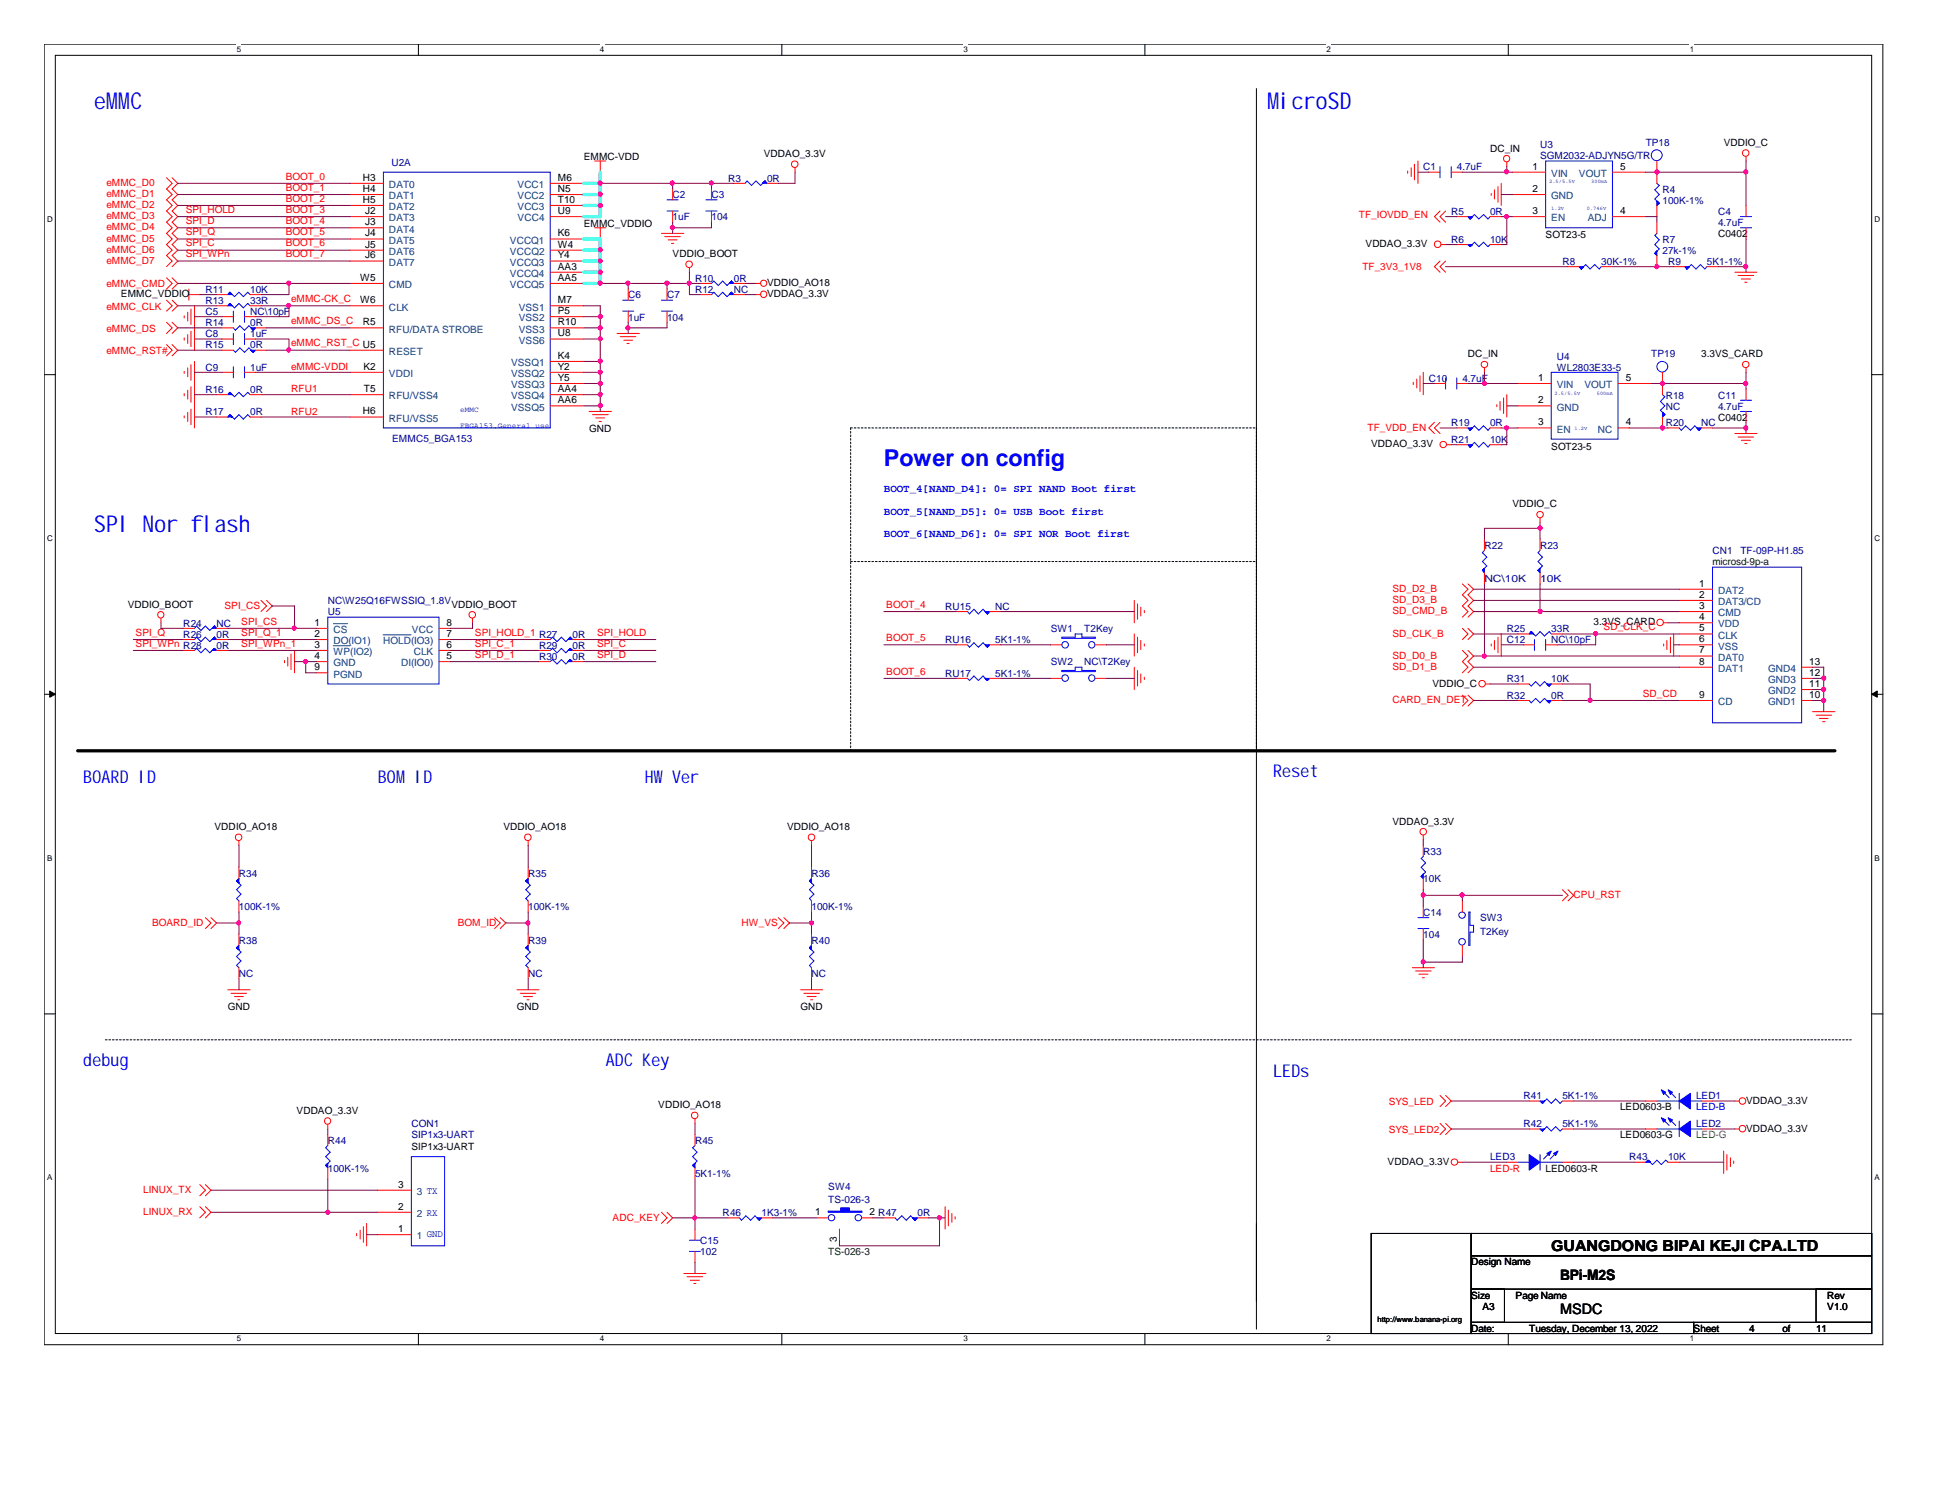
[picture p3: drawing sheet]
<svg xmlns="http://www.w3.org/2000/svg" width="279mm" height="216mm" viewBox="0 0 279 216" stroke-linecap="round" stroke-linejoin="round" font-family="sans-serif">
<defs><g id="words">
<g font-size="3.3" fill="#00f">
<text x="13.5" y="15.6">eMMC</text>
<text x="182.4" y="15.6">MicroSD</text>
<text x="127.2" y="67.1">Power on config</text>
<text x="13.5" y="76.5">SPI Nor flash</text>
</g>
<g font-size="2.5" fill="#00f">
<text x="12" y="112.6">BOARD ID</text>
<text x="54.4" y="112.6">BOM ID</text>
<text x="92.8" y="112.6">HW Ver</text>
<text x="183.2" y="111.8">Reset</text>
<text x="12" y="153.4">debug</text>
<text x="87.2" y="153.4">ADC Key</text>
<text x="183.2" y="155">LEDs</text>
</g>
<text font-size="2.2" x="223.2" y="180">GUANGDONG BIPAI KEJI CPA.LTD</text>
<g font-size="2.1">
<text x="224.5" y="184.1">BPi-M2S</text>
<text x="224.5" y="188.9">MSDC</text>
</g>
<g font-size="1.6" fill="#00f">
<text x="127.2" y="70.8">BOOT_4[NAND_D4]: 0= SPI NAND Boot first</text>
<text x="127.2" y="77.3">BOOT_6[NAND_D6]: 0= SPI NOR Boot first</text>
<text x="127.2" y="74">BOOT_5[NAND_D5]: 0= USB Boot first</text>
</g>
<g font-size="1.4" fill="#000080">
<text x="56.3" y="23.9">U2A</text>
<text x="221.6" y="21.3">U3</text>
<text x="221.6" y="22.9">SGM2032-ADJYN5G/TR</text>
<text x="236.8" y="21">TP18</text>
<text x="96.8" y="28.5">C2</text>
<text x="102.4" y="28.5">C3</text>
<text x="104.8" y="26.1">R3</text>
<text x="110.4" y="26.1">0R</text>
<text x="204.8" y="24.5">C1</text>
<text x="209.6" y="24.5">4.7uF</text>
<text x="239.2" y="27.7">R4</text>
<text x="239.2" y="29.3">100K-1%</text>
<text x="96.8" y="31.7">1uF</text>
<text x="102.4" y="31.7">104</text>
<text x="208.8" y="34.9">R6</text>
<text x="208.8" y="30.9">R5</text>
<text x="214.4" y="34.9">10K</text>
<text x="214.4" y="30.9">0R</text>
<text x="239.2" y="34.9">R7</text>
<text x="247.2" y="30.9">C4</text>
<text x="247.2" y="32.5">4.7uF</text>
<text x="100" y="40.5">R10</text>
<text x="105.6" y="40.5">0R</text>
<text x="224.8" y="38.1">R8</text>
<text x="230.4" y="38.1">30K-1%</text>
<text x="239.2" y="36.5">27k-1%</text>
<text x="240" y="38.1">R9</text>
<text x="245.6" y="38.1">5K1-1%</text>
<text x="29.5" y="43.7">R13</text>
<text x="29.5" y="45.3">C5</text>
<text x="29.5" y="42.1">R11</text>
<text x="29.5" y="46.9">R14</text>
<text x="36" y="43.7">33R</text>
<text x="36" y="45.3">NC\10pF</text>
<text x="36" y="42.1">10K</text>
<text x="36" y="46.9">0R</text>
<text x="90.4" y="42.9">C6</text>
<text x="90.4" y="46.1">1uF</text>
<text x="96" y="42.9">C7</text>
<text x="96" y="46.1">104</text>
<text x="100" y="42.1">R12</text>
<text x="105.6" y="42.1">NC</text>
<text x="29.5" y="50.1">R15</text>
<text x="29.5" y="53.3">C9</text>
<text x="29.5" y="48.5">C8</text>
<text x="36" y="50.1">0R</text>
<text x="36" y="53.3">1uF</text>
<text x="36" y="48.5">1uF</text>
<text x="224" y="51.7">U4</text>
<text x="224" y="53.3">WL2803E33-5</text>
<text x="237.6" y="51.4">TP19</text>
<text x="29.5" y="56.5">R16</text>
<text x="29.5" y="59.7">R17</text>
<text x="36" y="56.5">0R</text>
<text x="36" y="59.7">0R</text>
<text x="205.6" y="54.9">C10</text>
<text x="210.4" y="54.9">4.7uF</text>
<text x="239.6" y="57.3">R18</text>
<text x="239.6" y="58.9">NC</text>
<text x="247.2" y="57.3">C11</text>
<text x="247.2" y="58.9">4.7uF</text>
<text x="56.4" y="63.5">EMMC5_BGA153</text>
<text x="208.8" y="61.3">R19</text>
<text x="208.8" y="63.7">R21</text>
<text x="214.4" y="61.3">0R</text>
<text x="214.4" y="63.7">10K</text>
<text x="239.6" y="61.3">R20</text>
<text x="244.8" y="61.3">NC</text>
<text x="213.6" y="78.9">R22</text>
<text x="213.6" y="83.7">NC\10K</text>
<text x="221.6" y="78.9">R23</text>
<text x="221.6" y="83.7">10K</text>
<text x="246.4" y="79.7">CN1</text>
<text x="250.4" y="79.7">TF-09P-H1.85</text>
<text x="47.2" y="88.5">U5</text>
<text x="47.2" y="86.9">NC\W25Q16FWSSIQ_1.8V</text>
<text x="136" y="87.7">RU15</text>
<text x="143.2" y="87.7">NC</text>
<text x="26.4" y="90.1">R24</text>
<text x="26.4" y="91.7">R26</text>
<text x="31.2" y="90.1">NC</text>
<text x="31.2" y="93.3">0R</text>
<text x="31.2" y="91.7">0R</text>
<text x="77.6" y="93.3">R29</text>
<text x="77.6" y="94.9">R30</text>
<text x="82.4" y="93.3">0R</text>
<text x="82.4" y="91.7">0R</text>
<text x="82.4" y="94.9">0R</text>
<text x="136" y="92.5">RU16</text>
<text x="143.2" y="92.5">5K1-1%</text>
<text x="151.2" y="95.7">SW2</text>
<text x="151.2" y="90.9">SW1</text>
<text x="156" y="95.7">NC\T2Key</text>
<text x="156" y="90.9">T2Key</text>
<text x="216.8" y="92.5">C12</text>
<text x="216.8" y="90.9">R25</text>
<text x="223.2" y="92.5">NC\10pF</text>
<text x="223.2" y="90.9">33R</text>
<text x="136" y="97.3">RU17</text>
<text x="143.2" y="97.3">5K1-1%</text>
<text x="216.8" y="100.5">R32</text>
<text x="216.8" y="98.1">R31</text>
<text x="223.2" y="100.5">0R</text>
<text x="223.2" y="98.1">10K</text>
<text x="204.8" y="122.9">R33</text>
<text x="34.4" y="126.1">R34</text>
<text x="34.4" y="130.9">100K-1%</text>
<text x="76" y="126.1">R35</text>
<text x="76" y="130.9">100K-1%</text>
<text x="116.8" y="126.1">R36</text>
<text x="116.8" y="130.9">100K-1%</text>
<text x="204.8" y="131.7">C14</text>
<text x="204.8" y="126.9">10K</text>
<text x="34.4" y="135.7">R38</text>
<text x="76" y="135.7">R39</text>
<text x="116.8" y="135.7">R40</text>
<text x="204.8" y="134.9">104</text>
<text x="212.9" y="132.5">SW3</text>
<text x="212.9" y="134.5">T2Key</text>
<text x="34.4" y="140.5">NC</text>
<text x="76" y="140.5">NC</text>
<text x="116.8" y="140.5">NC</text>
<text x="219.2" y="158.1">R41</text>
<text x="224.8" y="158.1">5K1-1%</text>
<text x="244" y="158.1">LED1</text>
<text x="47.2" y="164.5">R44</text>
<text x="59.2" y="162.1">CON1</text>
<text x="59.2" y="163.7">SIP1x3-UART</text>
<text x="100" y="164.5">R45</text>
<text x="214.4" y="166.9">LED3</text>
<text x="219.2" y="162.1">R42</text>
<text x="224.8" y="162.1">5K1-1%</text>
<text x="234.4" y="166.9">R43</text>
<text x="240" y="166.9">10K</text>
<text x="244" y="162.1">LED2</text>
<text x="47.2" y="168.5">100K-1%</text>
<text x="100" y="169.3">5K1-1%</text>
<text x="119.2" y="171.1">SW4</text>
<text x="119.2" y="173">TS-026-3</text>
<text x="100.8" y="178.9">C15</text>
<text x="104" y="174.9">R46</text>
<text x="109.6" y="174.9">1K3-1%</text>
<text x="132" y="174.9">0R</text>
<text x="100.8" y="180.6">102</text>
</g>
<g font-size="1.4">
<text x="84" y="23.1">EMMC-VDD</text>
<text x="109.9" y="22.6">VDDAO_3.3V</text>
<text x="214.4" y="21.8">DC_IN</text>
<text x="248" y="21">VDDIO_C</text>
<text x="52.2" y="26">H3</text>
<text x="52.2" y="27.6">H4</text>
<text x="52.2" y="29.2">H5</text>
<text x="80.3" y="26">M6</text>
<text x="80.3" y="27.6">N5</text>
<text x="80.3" y="29.2">T10</text>
<text x="220.5" y="24.4">1</text>
<text x="220.5" y="27.6">2</text>
<text x="233.1" y="24.4">5</text>
<text x="52.5" y="30.8">J2</text>
<text x="52.5" y="32.4">J3</text>
<text x="52.5" y="34">J4</text>
<text x="52.5" y="35.6">J5</text>
<text x="80.3" y="34">K6</text>
<text x="80.3" y="30.8">U9</text>
<text x="80.3" y="35.6">W4</text>
<text x="84" y="32.7">EMMC_VDDIO</text>
<text x="196.5" y="35.6">VDDAO_3.3V</text>
<text x="220.5" y="30.8">3</text>
<text x="222.4" y="34.3">SOT23-5</text>
<text x="233.1" y="30.8">4</text>
<text x="247.2" y="34.1">C0402</text>
<text x="51.8" y="40.4">W5</text>
<text x="52.5" y="37.2">J6</text>
<text x="80.3" y="37.2">Y4</text>
<text x="80.3" y="38.8">AA3</text>
<text x="80.3" y="40.4">AA5</text>
<text x="96.8" y="37">VDDIO_BOOT</text>
<text x="110.4" y="41.1">VDDIO_AO18</text>
<text x="17.4" y="42.8">EMMC_VDDIO</text>
<text x="51.8" y="43.6">W6</text>
<text x="52.2" y="46.8">R5</text>
<text x="80.3" y="43.6">M7</text>
<text x="80.3" y="45.2">P5</text>
<text x="80.3" y="46.8">R10</text>
<text x="110.4" y="42.8">VDDAO_3.3V</text>
<text x="52.3" y="53.2">K2</text>
<text x="80.3" y="51.6">K4</text>
<text x="80.3" y="48.4">U8</text>
<text x="80.3" y="53.2">Y2</text>
<text x="211.2" y="51.4">DC_IN</text>
<text x="244.8" y="51.4">3.3VS_CARD</text>
<text x="52.2" y="59.6">H6</text>
<text x="52.4" y="56.4">T5</text>
<text x="80.3" y="54.8">Y5</text>
<text x="80.3" y="56.4">AA4</text>
<text x="80.3" y="58">AA6</text>
<text x="221.3" y="54.8">1</text>
<text x="221.3" y="58">2</text>
<text x="233.9" y="54.8">5</text>
<text x="84.8" y="62.1">GND</text>
<text x="197.3" y="64.3">VDDAO_3.3V</text>
<text x="221.3" y="61.2">3</text>
<text x="223.2" y="64.7">SOT23-5</text>
<text x="233.9" y="61.2">4</text>
<text x="247.2" y="60.5">C0402</text>
<text x="217.6" y="73">VDDIO_C</text>
<text x="18.4" y="87.4">VDDIO_BOOT</text>
<text x="64.9" y="87.4">VDDIO_BOOT</text>
<text x="229.3" y="90">3.3VS_CARD</text>
<text x="244.5" y="84.4">1</text>
<text x="244.5" y="86">2</text>
<text x="244.5" y="87.6">3</text>
<text x="244.5" y="89.2">4</text>
<text x="45.3" y="90">1</text>
<text x="45.3" y="93.2">3</text>
<text x="45.3" y="91.6">2</text>
<text x="45.3" y="94.8">4</text>
<text x="64.3" y="94.8">5</text>
<text x="64.3" y="93.2">6</text>
<text x="64.3" y="91.6">7</text>
<text x="64.3" y="90">8</text>
<text x="244.5" y="90.8">5</text>
<text x="244.5" y="92.4">6</text>
<text x="244.5" y="94">7</text>
<text x="244.5" y="95.6">8</text>
<text x="260.3" y="95.6">13</text>
<text x="45.3" y="96.4">9</text>
<text x="206.1" y="98.8">VDDIO_C</text>
<text x="244.5" y="100.4">9</text>
<text x="260.3" y="100.4">10</text>
<text x="260.3" y="98.8">11</text>
<text x="260.3" y="97.2">12</text>
<text x="30.9" y="119.4">VDDIO_AO18</text>
<text x="72.4" y="119.4">VDDIO_AO18</text>
<text x="113.2" y="119.4">VDDIO_AO18</text>
<text x="200.3" y="118.6">VDDAO_3.3V</text>
<text x="32.8" y="145.3">GND</text>
<text x="74.4" y="145.3">GND</text>
<text x="115.2" y="145.3">GND</text>
<text x="42.7" y="160.2">VDDAO_3.3V</text>
<text x="94.7" y="159.4">VDDIO_AO18</text>
<text x="233.1" y="159.7">LED0603-B</text>
<text x="251.2" y="158.8">VDDAO_3.3V</text>
<text x="59.2" y="165.4">SIP1x3-UART</text>
<text x="199.6" y="167.6">VDDAO_3.3V</text>
<text x="233.1" y="163.7">LED0603-G</text>
<text x="251.2" y="162.8">VDDAO_3.3V</text>
<text x="57.3" y="174">2</text>
<text x="57.3" y="170.8">3</text>
<text x="222.4" y="168.5">LED0603-R</text>
<text x="57.3" y="177.2">1</text>
<text x="117.3" y="174.8">1</text>
<text x="120.4" y="178.7" transform="rotate(-90 120.4 178.7)">3</text>
<text x="125.1" y="174.8">2 R47</text>
<text x="211.7" y="182">Design Name</text>
<text x="211.7" y="186.8">Size</text>
<text x="211.7" y="191.6">Date:</text>
<text x="213.3" y="188.4">A3</text>
<text x="218.1" y="186.8">Page Name</text>
<text x="220" y="191.6">Tuesday, December 13, 2022</text>
<text x="243.7" y="191.6">Sheet</text>
<text x="251.7" y="191.6">4</text>
<text x="256.5" y="191.6">of</text>
<text x="261.3" y="191.6">11</text>
<text x="262.9" y="186.8">Rev</text>
<text x="262.9" y="188.4">V1.0</text>
</g>
<g font-size="1.4" fill="#f00">
<text x="15.3" y="26.8">eMMC_D0</text>
<text x="15.3" y="28.4">eMMC_D1</text>
<text x="15.3" y="30">eMMC_D2</text>
<text x="41.1" y="25.8">BOOT_0</text>
<text x="41.1" y="27.4">BOOT_1</text>
<text x="41.1" y="29">BOOT_2</text>
<text x="15.3" y="31.5">eMMC_D3</text>
<text x="15.3" y="33.1">eMMC_D4</text>
<text x="15.3" y="34.8">eMMC_D5</text>
<text x="26.7" y="30.6">SPI_HOLD</text>
<text x="26.7" y="32.2">SPI_D</text>
<text x="26.7" y="33.8">SPI_Q</text>
<text x="26.7" y="35.4">SPI_C</text>
<text x="41.1" y="30.6">BOOT_3</text>
<text x="41.1" y="32.2">BOOT_4</text>
<text x="41.1" y="33.8">BOOT_5</text>
<text x="41.1" y="35.4">BOOT_6</text>
<text x="195.5" y="31.4">TF_IOVDD_EN</text>
<text x="15.3" y="36.4">eMMC_D6</text>
<text x="15.3" y="38">eMMC_D7</text>
<text x="15.3" y="41.3">eMMC_CMD</text>
<text x="26.7" y="37">SPI_WPn</text>
<text x="41.1" y="37">BOOT_7</text>
<text x="196" y="38.8">TF_3V3_1V8</text>
<text x="15.3" y="44.5">eMMC_CLK</text>
<text x="15.3" y="47.7">eMMC_DS</text>
<text x="41.9" y="43.4">eMMC-CK_C</text>
<text x="41.9" y="46.6">eMMC_DS_C</text>
<text x="15.3" y="50.9">eMMC_RST#</text>
<text x="41.9" y="53.2">eMMC-VDDI</text>
<text x="41.9" y="49.8">eMMC_RST_C U5</text>
<text x="41.9" y="56.4">RFU1</text>
<text x="41.9" y="59.6">RFU2</text>
<text x="196.8" y="62">TF_VDD_EN</text>
<text x="32.3" y="87.5">SPI_CS</text>
<text x="34.7" y="89.8">SPI_CS</text>
<text x="127.5" y="87.4">BOOT_4</text>
<text x="200.3" y="85.2">SD_D2_B</text>
<text x="200.3" y="86.8">SD_D3_B</text>
<text x="200.3" y="88.3">SD_CMD_B</text>
<text x="19.5" y="91.4">SPI_Q</text>
<text x="19.5" y="93">SPI_WPn R28</text>
<text x="34.7" y="91.4">SPI_Q_1</text>
<text x="34.7" y="93">SPI_WPn_1</text>
<text x="68.3" y="91.4">SPI_HOLD_1 R27</text>
<text x="68.3" y="93">SPI_C_1</text>
<text x="68.3" y="94.6">SPI_D_1</text>
<text x="85.9" y="91.4">SPI_HOLD</text>
<text x="85.9" y="93">SPI_C</text>
<text x="85.9" y="94.6">SPI_D</text>
<text x="127.5" y="92.2">BOOT_5</text>
<text x="200.3" y="91.6">SD_CLK_B</text>
<text x="200.3" y="94.8">SD_D0_B</text>
<text x="230.7" y="90.6">SD_CLK_C</text>
<text x="127.5" y="97">BOOT_6</text>
<text x="200.3" y="96.4">SD_D1_B</text>
<text x="200.3" y="101.2">CARD_EN_DET</text>
<text x="236.3" y="100.2">SD_CD</text>
<text x="226.4" y="129.2">CPU_RST</text>
<text x="21.9" y="133.2">BOARD_ID</text>
<text x="65.9" y="133.2">BOM_ID</text>
<text x="106.7" y="133.2">HW_VS</text>
<text x="199.8" y="158.9">SYS_LED</text>
<text x="199.8" y="162.9">SYS_LED2</text>
<text x="20.6" y="171.6">LINUX_TX</text>
<text x="214.4" y="168.5">LED-R</text>
<text x="20.6" y="174.8">LINUX_RX</text>
<text x="88.1" y="175.6">ADC_KEY</text>
</g>
<g font-size="1.4" fill="#004080">
<text x="56" y="27.1">DAT0</text>
<text x="56" y="28.7">DAT1</text>
<text x="74.5" y="27.1">VCC1</text>
<text x="74.5" y="28.7">VCC2</text>
<text x="223.2" y="25.4">VIN</text>
<text x="223.2" y="28.7">GND</text>
<text x="227.2" y="25.4">VOUT</text>
<text x="56" y="30.2">DAT2</text>
<text x="56" y="31.8">DAT3</text>
<text x="56" y="33.4">DAT4</text>
<text x="56" y="35.1">DAT5</text>
<text x="73.4" y="35.1">VCCQ1</text>
<text x="74.5" y="30.2">VCC3</text>
<text x="74.5" y="31.8">VCC4</text>
<text x="223.2" y="31.8">EN</text>
<text x="228.4" y="31.8">ADJ</text>
<text x="56" y="36.7">DAT6</text>
<text x="56" y="38.2">DAT7</text>
<text x="56" y="41.4">CMD</text>
<text x="73.4" y="36.7">VCCQ2</text>
<text x="73.4" y="38.2">VCCQ3</text>
<text x="73.4" y="39.8">VCCQ4</text>
<text x="73.4" y="41.4">VCCQ5</text>
<text x="56" y="47.8">RFU/DATA STROBE</text>
<text x="56" y="44.7">CLK</text>
<text x="74.6" y="44.7">VSS1</text>
<text x="74.6" y="46.2">VSS2</text>
<text x="74.6" y="47.8">VSS3</text>
<text x="56" y="51.1">RESET</text>
<text x="73.5" y="52.7">VSSQ1</text>
<text x="74.6" y="49.4">VSS6</text>
<text x="56" y="54.2">VDDI</text>
<text x="56" y="57.4">RFU/VSS4</text>
<text x="73.5" y="54.2">VSSQ2</text>
<text x="73.5" y="55.8">VSSQ3</text>
<text x="73.5" y="57.4">VSSQ4</text>
<text x="73.5" y="59.1">VSSQ5</text>
<text x="224" y="55.8">VIN</text>
<text x="224" y="59.1">GND</text>
<text x="228" y="55.8">VOUT</text>
<text x="56" y="60.7">RFU/VSS5</text>
<text x="224" y="62.2">EN</text>
<text x="229.9" y="62.2">NC</text>
<text x="247.2" y="85.4">DAT2</text>
<text x="247.2" y="87">DAT3/CD</text>
<text x="247.2" y="88.6">CMD</text>
<text x="48" y="91.1">CS</text>
<text x="48" y="92.7">DO(IO1)</text>
<text x="48" y="94.2">WP(IO2)</text>
<text x="48" y="95.8">GND</text>
<text x="55.1" y="92.7">HOLD(IO3)</text>
<text x="57.7" y="95.8">DI(IO0)</text>
<text x="59.3" y="91.1">VCC</text>
<text x="59.5" y="94.2">CLK</text>
<text x="247.2" y="90.3">VDD</text>
<text x="247.2" y="91.9">CLK</text>
<text x="247.2" y="93.4">VSS</text>
<text x="247.2" y="95">DAT0</text>
<text x="48" y="97.5">PGND</text>
<text x="247.2" y="96.6">DAT1</text>
<text x="247.2" y="101.4">CD</text>
<text x="254.4" y="101.4">GND1</text>
<text x="254.4" y="99.9">GND2</text>
<text x="254.4" y="98.3">GND3</text>
<text x="254.4" y="96.6">GND4</text>
<text x="60" y="171.9">3 TX</text>
<text x="60" y="178.3">1 GND</text>
<text x="60" y="175">2 RX</text>
</g>
<g font-size="1.4" fill="#004000">
<text x="246.4" y="81.3">microsd-9p-a</text>
<text x="119.2" y="180.6">TS-026-3</text>
</g>
<text font-size="1.4" fill="#00f" x="244" y="159.7">LED-B</text>
<text font-size="1.4" fill="#0f0" x="244" y="163.7">LED-G</text>
<g font-size="1.1">
<text x="34.1" y="7.5">5</text>
<text x="86.3" y="7.5">4</text>
<text x="138.6" y="7.5">3</text>
<text x="190.8" y="7.5">2</text>
<text x="243.1" y="7.5">1</text>
<text x="6.8" y="31.9">D</text>
<text x="269.7" y="31.9">D</text>
<text x="6.8" y="77.8">C</text>
<text x="269.7" y="77.8">C</text>
<text x="6.8" y="123.8">B</text>
<text x="269.7" y="123.8">B</text>
<text x="6.8" y="169.8">A</text>
<text x="269.7" y="169.8">A</text>
<text x="198.2" y="190.2">http://www.banana-pi.org</text>
<text x="34.1" y="193">5</text>
<text x="86.3" y="193">4</text>
<text x="138.6" y="193">3</text>
<text x="190.8" y="193">2</text>
<text x="243.1" y="193">1</text>
</g>
<g font-size="1.1" fill="#00f">
<text x="66.2" y="59.3">eMMC</text>
<text x="66.2" y="61.5">FBGA153,General use</text>
</g>
<g font-size=".8" fill="#00f">
<text x="222.9" y="26.4">2.5/5.5V</text>
<text x="228.9" y="26.4">300mA</text>
<text x="223.2" y="30.2">1.2V</text>
<text x="228.3" y="30.2">0.746V</text>
<text x="223.6" y="56.8">2.5/5.5V</text>
<text x="229.7" y="56.8">500mA</text>
<text x="226.5" y="61.9">1.2V</text>
</g>
</g></defs>
<path d="M6.3 6.3h264.6v187.1h-264.6zM8 8h261.3v183.8h-261.3z" fill="none" stroke="#000" stroke-width=".14"/>
<g fill="#fff">
<path d="M34.1 6.4h.6v1.3h-.6z"/>
<path d="M34.1 191.9h.6v1.3h-.6z"/>
</g>
<path d="M60.2 6.3v1.7M60.2 191.8v1.6" fill="none" stroke="#000" stroke-width=".14"/>
<g fill="#fff">
<path d="M86.3 6.4h.6v1.3h-.6z"/>
<path d="M86.3 191.9h.6v1.3h-.6z"/>
</g>
<path d="M112.5 6.3v1.7M112.5 191.8v1.6" fill="none" stroke="#000" stroke-width=".14"/>
<g fill="#fff">
<path d="M138.6 6.4h.6v1.3h-.6z"/>
<path d="M138.6 191.9h.6v1.3h-.6z"/>
</g>
<path d="M164.7 6.3v1.7M164.7 191.8v1.6" fill="none" stroke="#000" stroke-width=".14"/>
<g fill="#fff">
<path d="M190.8 6.4h.6v1.3h-.6z"/>
<path d="M190.8 191.9h.6v1.3h-.6z"/>
</g>
<path d="M217 6.3v1.7M217 191.8v1.6" fill="none" stroke="#000" stroke-width=".14"/>
<g fill="#fff">
<path d="M243.1 6.4h.6v1.3h-.6z"/>
<path d="M243.1 191.9h.6v1.3h-.6z"/>
<path d="M6.8 30.8h.7v1.3h-.7z"/>
<path d="M269.7 30.8h.8v1.3h-.8z"/>
<path d="M6.8 76.7h.7v1.4h-.7z"/>
<path d="M269.7 76.7h.8v1.4h-.8z"/>
</g>
<path d="M6.3 53.9h1.7M269.3 53.9h1.6" fill="none" stroke="#000" stroke-width=".14"/>
<g fill="#fff">
<path d="M6.8 122.7h.7v1.3h-.7z"/>
<path d="M269.7 122.7h.7v1.3h-.7z"/>
</g>
<path d="M6.3 99.9h1.7M269.3 99.9h1.6" fill="none" stroke="#000" stroke-width=".14"/>
<g fill="#000" stroke="#000" stroke-width=".14">
<path d="M7.2 99.4l.8 .5-.8 .4z" fill-rule="evenodd"/>
<path d="M269.3 99.9l.8-.5v.9z" fill-rule="evenodd"/>
</g>
<g fill="#fff">
<path d="M6.8 168.7h.7v1.3h-.7z"/>
<path d="M269.7 168.7h.7v1.3h-.7z"/>
</g>
<path d="M180.8 12.7v178.5M6.3 145.8h1.7M269.3 145.8h1.6M197.3 177.4h14.4v14.4h-14.4zM211.7 177.4h57.6v3.2h-57.6zM211.7 180.6h57.6v4.8h-57.6zM211.7 185.4h4.8v4.8h-4.8zM211.7 190.2h32v1.6h-32zM243.7 190.2h25.6v1.6h-25.6zM261.3 185.4h8v4.8h-8z" fill="none" stroke="#000" stroke-width=".14"/>
<path d="M11.2 108h252.8" fill="none" stroke="#000" stroke-width=".47"/>
<path d="M122.4 61.6h58.4M122.4 61.6v46.4M180.8 61.6v46.4M122.4 80.8h58.4M122.4 108h58.4M15.2 149.6h251.2" fill="none" stroke="#000" stroke-width=".14" stroke-dasharray=".3 .3"/>
<g fill="none" stroke="#f00" stroke-width=".14">
<path d="M24 25.6l.8 .8-.8 .8 .8 .8-.8 .7 .8 .8-.8 .9 .8 .8-.8 .8 .8 .8-.8 .8 .8 .8-.8 .8 .8 .8-.8 .7 .8 .8-.8 .9M24 40l.8 .8-.8 .8M24.8 25.6l.8 .8-.8 .8 .8 .8-.8 .7 .8 .8-.8 .9 .8 .8-.8 .8 .8 .8-.8 .8 .8 .8-.8 .8 .8 .8-.8 .7 .8 .8-.8 .9M24.8 40l.8 .8-.8 .8M50.4 32.8h4.8M50.4 28h4.8M50.4 31.2h4.8M50.4 26.4h4.8M50.4 29.5h4.8M50.4 34.4h4.8M50.4 36h4.8M50.4 37.5h4.8"/>
<path d="M79.2 39.2h4.8M79.2 28h4.8M79.2 31.2h4.8M79.2 26.4h4.8M79.2 29.5h4.8M79.2 34.4h4.8M79.2 36h4.8M79.2 37.5h4.8M85.6 23.2h1.6M85.6 32.8h1.6M86.4 23.2v1.6M86.4 32.8v1.6"/>
<path d="M95.2 33.6h3.2M95.6 34h2.3M96.1 34.5h1.3M96.6 35h.3M96.8 27.2v1.5M96.8 30.4v1.6M99.2 38.5v.7M102.4 27.2v1.5M102.4 30.4v1.6M105.6 26.4h1.6M110.4 26.4h1.6M114.4 24.1v.7"/>
<path d="M202.5 24.6v.3M203 24.1v1.3M203.5 23.6v2.3M204 23.2v3.2M205.6 24.8h1.6M207.2 30.4l-.8 .8 .8 .8M207.2 37.5l-.8 .9 .8 .8M207.3 35.2h.7M208 30.4l-.8 .8 .8 .8M208 37.5l-.8 .9 .8 .8M208.8 24.8h1.6M209.6 35.2h1.6"/>
<path d="M209.6 31.2h1.6M214.4 35.2h1.6M214.4 31.2h1.6M214.5 27.8v.3M215 27.3v1.3M215.5 26.8v2.3M216 26.4v3.1M216.8 23.3v.7M217.6 24.8h4.8M217.6 28h4.8M217.6 31.2h4.8M225.6 38.4h1.6"/>
<path d="M230.4 38.4h1.6M232 24.8h4.8M232 31.2h4.8M238.4 23.2v3.2M238.4 29.5v1.7M238.4 32v1.6M238.4 36.7v1.7M240.8 38.4h1.6M245.6 38.4h1.6M249.6 39.2h3.2M250.1 39.6h2.2M251.2 22.5v.7"/>
<path d="M251.2 29.5v1.7M251.2 32.8v1.6M24 43.2l.8 .8-.8 .7M24 46.4l.8 .8-.8 .8M24 49.6l.8 .8-.8 .8M24.8 43.2l.8 .8-.8 .7M24.8 46.4l.8 .8-.8 .8M24.8 49.6l.8 .8-.8 .8M26.5 45.4v.3M26.5 48.6v.3M26.5 53.4v.3M26.5 56.6v.3"/>
<path d="M26.5 59.8v.3M27 44.9v1.3M27 48.1v1.3M27 52.9v1.3M27 56.1v1.3M27 59.3v1.3M27.2 42.4h1.5M27.2 41.6v1.6M27.5 44.4v2.3M27.5 47.6v2.3M27.5 52.5v2.2M27.5 55.6v2.3"/>
<path d="M27.5 58.8v2.3M28 44v6.4M28 52v9.6M31.2 42.4h1.6M31.2 44h1.6M31.2 56.8h1.6M31.2 60h1.6M32 45.6h1.6M32 50.4h1.6M32 53.6h1.6M32 47.2h1.6M32 48.8h1.6"/>
<path d="M35.2 45.6h1.5M35.2 53.6h1.5M35.2 48.8h1.5M36 42.4h1.5M36 44h1.5M36 56.8h1.5M36 60h1.5M36.7 50.4h1.7M36.7 47.2h1.7M50.4 40.8h4.8M50.4 44h4.8M50.4 50.4h4.8"/>
<path d="M50.4 53.6h4.8M50.4 56.8h4.8M50.4 60h4.8M50.4 47.2h4.8M79.2 40.8h4.8M79.2 55.2h4.8M79.2 58.4h4.8M79.2 44h4.8M79.2 45.6h4.8M79.2 53.6h4.8M79.2 56.8h4.8M79.2 52h4.8"/>
<path d="M79.2 47.2h4.8M79.2 48.8h4.8M84.8 59.2h3.2M85.3 59.6h2.2M88.8 48h3.2M89.2 48.4h2.3M89.7 48.9h1.3M90.2 49.4h.3M90.4 41.6v1.6M90.4 44.7v1.7M96 41.6v1.6M96 44.7v1.7"/>
<path d="M100.8 42.4h1.6M100.8 40.8h1.6M105.6 42.4h1.6M105.6 40.8h1.6M108.8 42.4h.6M108.8 40.8h.6M203.3 55v.3M203.8 54.5v1.3M204.3 54.1v2.2M204.8 53.6v3.2M206.4 55.2h1.6M209.6 55.2h1.6"/>
<path d="M213.6 52.9v.7M215.3 58.2v.3M215.8 57.7v1.3M216.3 57.2v2.3M216.8 56.8v3.2M218.4 55.2h4.8M218.4 58.4h4.8M232.8 55.2h4.8M239.2 53.6v3.2M239.2 60v1.6M250.5 40.1h1.3M251 40.6h.3"/>
<path d="M251.2 52.9v.7M251.2 56v1.6M251.2 59.2v1.5M85.7 60.1h1.3M86.2 60.6h.3M206.4 60.7l-.8 .9 .8 .8M207.2 60.7l-.8 .9 .8 .8M208.2 64h.6M209.6 64h1.6M209.6 61.6h1.6M213.6 77.6v1.6M214.4 64h1.6"/>
<path d="M214.4 61.6h1.6M218.4 61.6h4.8M221.6 74.5v.7M221.6 77.6v1.6M232.8 61.6h1.6M240 61.6h1.6M244.8 61.6h1.6M249.6 62.4h3.2M250.1 62.9h2.2M250.5 63.3h1.3M251 63.8h.3M23.2 88.9v.7"/>
<path d="M26.4 90.4h1.6M26.4 92h1.6M26.4 93.6h1.6M31.2 90.4h1.6M31.2 92h1.6M31.2 93.6h1.6M37.5 86.4l.9 .8-.9 .8M38.4 86.4l.8 .8-.8 .8M40.9 95v.3M41.4 94.5v1.3M41.9 94.1v2.2M42.4 93.6v3.2"/>
<path d="M45.6 90.4h1.6M45.6 92h1.6M45.6 93.6h1.6M45.6 95.2h1.6M45.6 96.8h1.6M63.2 90.4h1.6M63.2 92h1.6M63.2 93.6h1.6M63.2 95.2h1.6M68 88.9v.7M77.6 92h1.6M77.6 93.6h1.6"/>
<path d="M77.6 95.2h1.6M82.4 92h1.6M82.4 93.6h1.6M82.4 95.2h1.6M137.6 92.8h1.6M137.6 97.6h1.6M137.6 88h1.6M142.4 92.8h1.6M142.4 97.6h1.6M142.4 88h1.6M151.2 92.8h1.6M151.2 97.6h1.6"/>
<path d="M157.6 92.8h1.6M157.6 97.6h1.6M163.2 86.4v3.2M163.2 91.2v3.2M163.2 96v3.2M163.7 86.9v2.2M163.7 91.7v2.2M163.7 96.4v2.3M164.1 87.3v1.3M164.1 92.1v1.3M164.1 96.9v1.3M164.6 87.8v.3"/>
<path d="M164.6 92.6v.3M164.6 97.4v.3M210.4 84l.8 .8-.8 .8 .8 .8-.8 .8 .8 .8-.8 .8M210.4 90.4l.8 .8-.8 .8M210.4 93.6l.8 .8-.8 .8 .8 .8-.8 .8M210.4 100l.8 .8-.8 .8M211.2 84l.8 .8-.8 .8 .8 .8-.8 .8 .8 .8-.8 .8M211.2 90.4l.8 .8-.8 .8M211.2 93.6l.8 .8-.8 .8 .8 .8-.8 .8M211.2 100l.8 .8-.8 .8M213.6 82.4v1.6M213.7 98.4h.7"/>
<path d="M214.5 92.6v.3M215 92.1v1.3M215.5 91.7v2.2M216 91.2v3.2M218.4 98.4h1.6M218.4 91.2h1.6M219.2 92.8h1.6M221.6 82.4v1.6M222.4 92.8h1.6M223.2 98.4h1.6M223.2 91.2h1.6M239.4 89.6h.6"/>
<path d="M239.4 92.6v.3M239.8 92.1v1.3M240.3 91.7v2.2M240.8 91.2v3.2M241.6 89.6h4.8M241.6 92.8h4.8M241.6 88h4.8M241.6 84.8h4.8M241.6 86.4h4.8M241.6 91.2h4.8M241.6 94.4h4.8M241.6 96h4.8"/>
<path d="M259.2 97.6h1.6M259.2 96h1.6M259.2 99.2h1.6M218.4 100.8h1.6M223.2 100.8h1.6M241.6 100.8h4.8M259.2 100.8h1.6M260.8 102.4h3.2M261.3 102.9h2.2M261.7 103.3h1.3M262.2 103.8h.4M29.5 132l.9 .8-.9 .8"/>
<path d="M30.4 132l.8 .8-.8 .8M34.4 120.9v.7M34.4 124.8v1.6M34.4 129.6v1.6M34.4 134.4v1.6M34.4 139.2v1.6M71.2 132l.8 .8-.8 .8M72 132l.8 .8-.8 .8M76 120.9v.7M76 124.8v1.6M76 129.6v1.6M76 134.4v1.6"/>
<path d="M76 139.2v1.6M112 132l.8 .8-.8 .8M112.8 132l.8 .8-.8 .8M116.8 120.9v.7M116.8 124.8v1.6M116.8 129.6v1.6M116.8 134.4v1.6M116.8 139.2v1.6M203.2 139.2h3.2M203.7 139.7h2.2M204.8 120.1v.7M204.8 121.6v1.6"/>
<path d="M204.8 126.4v1.6M204.8 130.4v1.6M204.8 133.6v1.6M210.4 129.6v1.6M210.4 136v1.6M224.8 128l.8 .8-.8 .8M225.6 128l.8 .8-.8 .8M32.8 142.4h3.2M33.2 142.9h2.3M33.7 143.3h1.3M34.2 143.8h.3M74.4 142.4h3.2"/>
<path d="M74.8 142.9h2.3M75.3 143.3h1.3M75.8 143.8h.3M115.2 142.4h3.2M115.7 142.9h2.2M116.1 143.3h1.3M116.6 143.8h.3M204.1 140.1h1.3M204.6 140.6h.3M207.2 157.6l.8 .8-.8 .8M208 157.6l.8 .8-.8 .8M220 158.4h1.6"/>
<path d="M224.8 158.4h1.6M236.8 158.4h1.6M244.8 158.4h1.6M249.6 158.4h.6M28.7 170.4l.8 .8-.8 .8M28.7 173.6l.8 .8-.8 .8M29.5 170.4l.9 .8-.9 .8M29.5 173.6l.9 .8-.9 .8M47.2 161.8v.6M47.2 163.2v1.6M47.2 168v1.6M51.3 177.4v.4"/>
<path d="M51.8 177v1.2M52.3 176.4v2.3M52.7 176v3.2M54.4 177.6h4.8M54.4 174.4h4.8M54.4 171.2h4.8M95.2 174.4l.8 .8-.8 .8M96 174.4l.8 .8-.8 .8M100 161v.6M100 163.2v1.6M100 168v1.6M100 176.8v1.6"/>
<path d="M104.8 175.2h1.6M109.6 175.2h1.6M117.6 175.2h1.6M120.8 176.8v1.6M124 175.2h1.6M127.2 175.2h1.6M132 175.2h1.6M136 173.6v3.2M136.4 174.1v2.2M136.9 174.5v1.3M137.4 175v.3M207.2 161.6l.8 .8-.8 .8"/>
<path d="M208 161.6l.8 .8-.8 .8M209.8 167.2h.6M216.8 167.2h1.6M220 162.4h1.6M224.8 162.4h1.6M224.8 167.2h1.6M235.2 167.2h1.6M236.8 162.4h1.6M240 167.2h1.6M244.8 162.4h1.6M248 165.6v3.2M248.5 166.1v2.2"/>
<path d="M249 166.5v1.3M249.4 167v.3M249.6 162.4h.6M98.4 183.2h3.2M98.8 183.6h2.3M99.3 184.1h1.3M99.8 184.6h.3M100 180v1.6"/>
<circle cx="99.1" cy="38" r=".47"/>
<circle cx="114.3" cy="23.6" r=".47"/>
<circle cx="206.8" cy="35.1" r=".47"/>
<circle cx="216.7" cy="22.8" r=".46"/>
<circle cx="251.2" cy="22" r=".47"/>
<circle cx="109.9" cy="42.3" r=".46"/>
<circle cx="109.9" cy="40.7" r=".45"/>
<circle cx="213.6" cy="52.4" r=".46"/>
<circle cx="251.2" cy="52.4" r=".46"/>
<circle cx="207.6" cy="63.9" r=".46"/>
<circle cx="221.6" cy="74" r=".46"/>
<circle cx="23.1" cy="88.4" r=".46"/>
<circle cx="67.9" cy="88.4" r=".47"/>
<circle cx="213.2" cy="98.3" r=".47"/>
<circle cx="238.8" cy="89.5" r=".47"/>
<circle cx="204.8" cy="119.6" r=".47"/>
<circle cx="34.3" cy="120.4" r=".47"/>
<circle cx="75.9" cy="120.4" r=".47"/>
<circle cx="116.7" cy="120.4" r=".47"/>
<circle cx="250.7" cy="158.4" r=".47"/>
<circle cx="47.1" cy="161.2" r=".46"/>
<circle cx="99.9" cy="160.4" r=".47"/>
<circle cx="209.3" cy="167.1" r=".46"/>
<circle cx="250.7" cy="162.3" r=".47"/>
</g>
<g fill="none" stroke="#00f" stroke-width=".14">
<path d="M55.2 24.8h24v36.8h-24zM96 30.4h1.6M96 28.7h1.6M101.6 30.4h1.6M101.6 28.7h1.6M107.2 26.4l.3-.4 .6 .7 .7-.7 .6 .7 .7-.7 .3 .4M207.2 24v1.6M208.8 24v1.6M211.2 35.2l.3 .3 .6-.7 .7 .7 .6-.7 .7 .7 .3-.3M211.2 31.2l.3 .3 .6-.6 .7 .6 .6-.6 .7 .6 .3-.3M222.4 23.2h9.6v9.6h-9.6zM227.2 38.4l.3 .3 .6-.6 .7 .6 .6-.6 .7 .6 .3-.3"/>
<path d="M238.4 26.4l.3 .3-.6 .6 .6 .7-.6 .6 .6 .7-.3 .2M238.4 33.6l-.3 .3 .6 .6-.6 .7 .6 .6-.6 .6 .3 .3M242.4 38.4l.3 .3 .6-.6 .7 .6 .6-.6 .7 .6 .3-.3M250.4 32.8h1.6M250.4 31.2h1.6M32.8 44l.3-.4 .6 .7 .7-.7 .6 .7 .6-.7 .4 .4M32.8 42.4l.3-.4 .6 .7 .7-.7 .6 .7 .6-.7 .4 .4M32.8 56.8l.3-.4 .6 .7 .7-.7 .6 .7 .6-.7 .4 .4M32.8 60l.3-.4 .6 .7 .7-.7 .6 .7 .6-.7 .4 .4M33.6 44.7v1.7M33.6 48v1.6M33.6 52.7v1.7"/>
<path d="M33.6 50.4l.3 .3 .6-.7 .7 .7 .6-.7 .6 .7 .3-.3M33.6 47.2l.3 .3 .6-.6 .7 .6 .6-.6 .6 .6 .3-.3M35.2 44.7v1.7M35.2 48v1.6M35.2 52.7v1.7M89.6 44.7h1.6M89.6 43.2h1.6M95.2 44.7h1.6M95.2 43.2h1.6M102.4 40.8l.3-.4 .6 .7 .7-.7 .6 .7 .6-.7 .4 .4M102.4 42.4l.3-.4 .6 .7 .7-.7 .6 .7 .6-.7 .4 .4M208 54.4v1.6"/>
<path d="M209.6 54.4v1.6M223.2 53.6h9.6v9.6h-9.6zM239.2 56.8l.3 .3-.6 .6 .6 .7-.6 .6 .6 .6-.3 .4M250.4 59.2h1.6M250.4 57.6h1.6M211.2 61.6l.3 .3 .6-.6 .7 .6 .6-.6 .7 .6 .3-.3M211.2 64l.3 .3 .6-.7 .7 .7 .6-.7 .7 .7 .3-.3M213.6 79.2l-.3 .3 .6 .6-.6 .7 .6 .6-.6 .6 .3 .4M221.6 79.2l-.3 .3 .6 .6-.6 .7 .6 .6-.6 .6 .3 .4M241.6 61.6l.3 .3 .6-.6 .7 .6 .6-.6 .7 .6 .3-.3M28 90.4l.3-.4 .6 .7 .6-.7 .7 .7 .7-.7 .3 .4M28 93.6l.3-.3 .6 .6 .6-.6 .7 .6 .7-.6 .3 .3"/>
<path d="M28 92l.3-.3 .6 .6 .6-.6 .7 .6 .7-.6 .3 .3M47.2 88.8h16v9.6h-16zM79.2 93.6l.3-.3 .6 .6 .7-.6 .6 .6 .6-.6 .4 .3M79.2 95.2l.3-.3 .6 .6 .7-.6 .6 .6 .6-.6 .4 .3M79.2 92l.3-.3 .6 .6 .7-.6 .6 .6 .6-.6 .4 .3M139.2 92.8l.3 .3 .6-.6 .7 .6 .6-.6 .7 .6 .3-.3M139.2 88l.3 .3 .6-.7 .7 .7 .6-.7 .7 .7 .3-.3M139.2 97.6l.3 .3 .6-.7 .7 .7 .6-.7 .7 .7 .3-.3M152.8 96.4h1.9v-.4h1v.4h1.9v.2h-4.8zM152.8 91.7h1.9v-.5h1v.5h1.9v.1h-4.8zM220 98.4l.3 .3 .6-.7 .7 .7 .6-.7 .7 .7 .3-.3M220 91.2l.3-.4 .6 .7 .7-.7 .6 .7 .7-.7 .3 .4"/>
<path d="M220.8 92v1.6M222.4 92v1.6M246.4 81.6h12.8v22.4h-12.8zM220 100.8l.3 .3 .6-.6 .7 .6 .6-.6 .7 .6 .3-.3M34.4 126.4l-.4 .3 .7 .6-.7 .7 .7 .6-.7 .6 .4 .4M34.4 136l-.4 .3 .7 .6-.7 .7 .7 .6-.7 .7 .4 .3M76 136l-.4 .3 .7 .6-.7 .7 .7 .6-.7 .7 .4 .3M76 126.4l-.4 .3 .7 .6-.7 .7 .7 .6-.7 .6 .4 .4M116.8 136l-.3 .3 .6 .6-.6 .7 .6 .6-.6 .7 .3 .3M116.8 126.4l-.3 .3 .6 .6-.6 .7 .6 .6-.6 .6 .3 .4M204 133.6h1.6M204 132h1.6"/>
<path d="M204.8 123.2l-.3 .3 .6 .6-.6 .7 .6 .6-.6 .7 .3 .3M211.3 131.2h.2v1.9h.5v1h-.5v1.9h-.2zM221.6 158.4l.3 .3 .6-.6 .7 .6 .6-.6 .7 .6 .3-.3M238.4 158.4h3.2M239.2 156.9l1 1M240.2 156.9l.9 1M241.6 157.3v2.2M243.2 158.4h1.6M47.2 164.8l-.3 .3 .6 .6-.6 .7 .6 .6-.6 .6 .3 .4M59.2 166.4h4.8v12.8h-4.8zM99.2 178.4h1.6M100 164.8l-.3 .3 .6 .6-.6 .7 .6 .6-.6 .6 .3 .4"/>
<path d="M106.4 175.2l.3 .3 .6-.6 .7 .6 .6-.6 .7 .6 .3-.3M119.2 174.2v.2M124 174.2v.2M128.8 175.2l.3 .3 .7-.6 .6 .6 .6-.6 .7 .6 .3-.3M218.4 167.2h1.6M221.6 162.4l.3 .3 .6-.6 .7 .6 .6-.6 .7 .6 .3-.3M221.6 166.1v2.2M221.6 167.2h3.2M223 165.7l-.9 1M224 165.7l-1 1M236.8 167.2l.3-.3 .6 .6 .7-.6 .6 .6 .6-.6 .4 .3M238.4 162.4h3.2"/>
<path d="M239.2 161l1 .9M240.2 161l.9 .9M241.6 161.2v2.3M243.2 162.4h1.6M99.2 180h1.6"/>
<circle cx="238.4" cy="22.3" r=".78"/>
<circle cx="239.2" cy="52.7" r=".77"/>
<circle cx="153.2" cy="92.7" r=".47"/>
<circle cx="153.2" cy="97.5" r=".47"/>
<circle cx="157.1" cy="92.7" r=".46"/>
<circle cx="157.1" cy="97.5" r=".46"/>
<circle cx="210.3" cy="135.5" r=".47"/>
<circle cx="210.4" cy="131.6" r=".46"/>
<circle cx="119.6" cy="175.1" r=".46"/>
<circle cx="123.5" cy="175.1" r=".46"/>
</g>
<g fill="#00f" stroke="#00f" stroke-width=".14">
<path d="M141.7 92.8h.7l-.3 .3z" fill-rule="evenodd"/>
<path d="M211.2 61.6h.6l-.3 .3 .3-.3-.3 .3z" fill-rule="evenodd"/>
<path d="M221.6 162.4h.6l-.3 .3 .3-.3-.3 .3z" fill-rule="evenodd"/>
<path d="M141.7 88h.7l-.3 .3z" fill-rule="evenodd"/>
<path d="M116.8 136v.6l-.3-.3 .3 .3-.3-.3z" fill-rule="evenodd"/>
<path d="M105.2 40.4l.4 .4h-.7z" fill-rule="evenodd"/>
<path d="M221.6 158.4h.6l-.3 .3 .3-.3-.3 .3z" fill-rule="evenodd"/>
<path d="M33.1 43.6l.3 .4h-.6l.3-.4 .3 .4z" fill-rule="evenodd"/>
<path d="M116.8 126.4v.6l-.3-.3 .3 .3-.3-.3z" fill-rule="evenodd"/>
<path d="M30.9 90l.3 .4h-.7z" fill-rule="evenodd"/>
<path d="M82 93.3l.4 .3h-.7z" fill-rule="evenodd"/>
<path d="M99.7 167.6l.3-.3v.7l-.3-.4 .3-.3z" fill-rule="evenodd"/>
<path d="M236.8 167.2l.3-.3 .3 .3-.3-.3 .3 .3z" fill-rule="evenodd"/>
<path d="M34.4 126.4v.6l-.4-.3 .4 .3-.4-.3z" fill-rule="evenodd"/>
<path d="M30.5 93.6l.4-.3 .3 .3h-.7l.4-.3z" fill-rule="evenodd"/>
<path d="M46.9 167.6l.3-.3v.7l-.3-.4 .3-.3z" fill-rule="evenodd"/>
<path d="M36.1 50.4h.6l-.3 .3z" fill-rule="evenodd"/>
<path d="M33.1 42l.3 .4h-.6l.3-.4 .3 .4z" fill-rule="evenodd"/>
<path d="M211.2 35.2h.6l-.3 .3 .3-.3-.3 .3z" fill-rule="evenodd"/>
<path d="M34 136.3l.4-.3v.6z" fill-rule="evenodd"/>
<path d="M211.2 64h.6l-.3 .3 .3-.3-.3 .3z" fill-rule="evenodd"/>
<path d="M242.4 38.4h.6l-.3 .3 .3-.3-.3 .3z" fill-rule="evenodd"/>
<path d="M211.2 31.2h.6l-.3 .3 .3-.3-.3 .3z" fill-rule="evenodd"/>
<path d="M221.3 82l.3-.3v.7l-.3-.4 .3-.3z" fill-rule="evenodd"/>
<path d="M244.1 61.6h.7l-.3 .3z" fill-rule="evenodd"/>
<path d="M241.6 162.4l1.6-1.2v2.3z" fill-rule="evenodd"/>
<path d="M239 160.8l.6 .3-.2 .3z" fill-rule="evenodd"/>
<path d="M240 160.8l.6 .3-.3 .3z" fill-rule="evenodd"/>
<path d="M204.8 125.7v.7l-.3-.3z" fill-rule="evenodd"/>
<path d="M213.3 82l.3-.3v.7l-.3-.4 .3-.3z" fill-rule="evenodd"/>
<path d="M82 91.7l.4 .3h-.7z" fill-rule="evenodd"/>
<path d="M141.7 97.6h.7l-.3 .3z" fill-rule="evenodd"/>
<path d="M119.2 174.2h1.7v-.5h1.3v.5h1.8v.2h-4.8z" fill-rule="evenodd"/>
<path d="M108.9 175.2h.7l-.3 .3z" fill-rule="evenodd"/>
<path d="M131.3 175.2h.7l-.3 .3z" fill-rule="evenodd"/>
<path d="M222.5 100.8h.7l-.3 .3z" fill-rule="evenodd"/>
<path d="M238.4 28.9l.3 .4-.3 .2v-.6l.3 .4z" fill-rule="evenodd"/>
<path d="M110.1 26l.3 .4h-.7z" fill-rule="evenodd"/>
<path d="M239.2 59.3l.3 .3-.3 .4v-.7l.3 .3z" fill-rule="evenodd"/>
<path d="M241.6 158.4l1.6-1.1v2.2z" fill-rule="evenodd"/>
<path d="M239 156.8l.6 .3-.2 .3z" fill-rule="evenodd"/>
<path d="M240 156.8l.6 .3-.3 .3z" fill-rule="evenodd"/>
<path d="M222.5 98.4h.7l-.3 .3z" fill-rule="evenodd"/>
<path d="M220.3 90.8l.3 .4h-.6l.3-.4 .3 .4z" fill-rule="evenodd"/>
<path d="M105.2 42l.4 .4h-.7z" fill-rule="evenodd"/>
<path d="M33.1 56.4l.3 .4h-.6l.3-.4 .3 .4z" fill-rule="evenodd"/>
<path d="M30.9 91.7l.3 .3h-.7z" fill-rule="evenodd"/>
<path d="M81.7 95.2l.3-.3 .4 .3h-.7l.3-.3z" fill-rule="evenodd"/>
<path d="M33.1 59.6l.3 .4h-.6l.3-.4 .3 .4z" fill-rule="evenodd"/>
<path d="M220 166.1l1.6 1.1-1.6 1.1z" fill-rule="evenodd"/>
<path d="M223.5 165.9l.7-.3-.4 .6z" fill-rule="evenodd"/>
<path d="M222.5 165.9l.7-.3-.3 .6z" fill-rule="evenodd"/>
<path d="M36.1 47.2h.6l-.3 .3z" fill-rule="evenodd"/>
<path d="M76 126.4v.6l-.4-.3 .4 .3-.4-.3z" fill-rule="evenodd"/>
<path d="M238.4 36.1v.6l-.3-.3z" fill-rule="evenodd"/>
<path d="M75.6 136.3l.4-.3v.6z" fill-rule="evenodd"/>
<path d="M227.2 38.4h.6l-.3 .3 .3-.3-.3 .3z" fill-rule="evenodd"/>
</g>
<path d="M48 89.7h2M48 92.9h2.4M55.1 91.3h4" fill="none" stroke="#004080" stroke-width=".14"/>
<path d="M84 34.4h2.4v6.4h-2.4M84 26.4h2.4M84 28h2.4M84 29.5h2.4M84 36h2.4M84 37.5h2.4M84 39.2h2.4M86.4 24.8v6.4h-2.4" fill="none" stroke="#0ff" stroke-width=".47"/>
<g fill="none" stroke="#800040" stroke-width=".14">
<path d="M25.6 26.4h24.8M25.6 28h24.8M25.6 29.5h24.8M25.6 31.2h24.8M25.6 32.8h24.8M25.6 34.4h24.8M25.6 36h24.8M25.6 37.5h24.8M86.4 26.4h19.2M96.8 26.4v.8M96.8 32v1.6M99.2 39.2v3.2h1.6"/>
<path d="M102.4 26.4v.8M102.4 32v.8h-5.6M114.4 24.8v1.6h-2.4M204 24.8h1.6M208 31.2h1.6M208 35.2h1.6M208 38.4h17.6M210.4 24.8h7.2M216 28h1.6M216 31.2h1.6M216.8 24v.8M216.8 31.2v4h-.8"/>
<path d="M232 38.4h8.8M236.8 31.2h1.6v.8M236.8 24.8h14.4M247.2 38.4h4M251.2 23.2v6.3M251.2 34.4v4.8M25.6 44h5.6M25.6 47.2h6.4M25.6 40.8h24.8M25.6 50.4h6.4M28 45.6h4M28 48.8h4"/>
<path d="M28 53.6h4M28 56.8h3.2M28 60h3.2M28.7 42.4h2.5M36.7 48.8h4.9v1.6M36.7 53.6h13.7M37.5 44h12.9M37.5 56.8h12.9M37.5 60h12.9M38.4 47.2h12M38.4 50.4h12M41.6 40.8v1.6h-4.1"/>
<path d="M41.6 44v1.6h-4.9M84 44h2.4v15.2M84 45.6h2.4M84 47.2h2.4M84 48.8h2.4M84 52h2.4M84 53.6h2.4M84 55.2h2.4M84 56.8h2.4M84 58.4h2.4M86.4 40.8h14.4M90.4 40.8v.8"/>
<path d="M90.4 46.4v1.6M96 46.4v.8h-5.6M96 40.8v.8M107.2 42.4h1.6M107.2 40.8h1.6M204.8 55.2h1.6M211.2 55.2h7.2M213.6 53.6v1.6M216.8 58.4h1.6M237.6 55.2h13.6M251.2 53.6v2.4M207.2 61.6h2.4"/>
<path d="M208.8 64h.8M216 61.6h2.4M216.8 61.6v2.4h-.8M221.6 75.2v2.4M221.6 76h-8v1.6M234.4 61.6h5.6M246.4 61.6h4.8M251.2 60.7v1.7M19.2 92h7.2M19.2 93.6h7.2M23.2 89.6v.8h3.2M32.8 90.4h12.8"/>
<path d="M32.8 92h12.8M32.8 93.6h12.8M39.2 87.2h3.2v3.2M42.4 95.2h3.2M44 95.2v1.6h1.6M64.8 92h12.8M64.8 93.6h12.8M64.8 95.2h12.8M68 89.6v.8h-3.2M84 92h10.4M84 93.6h10.4M84 95.2h10.4"/>
<path d="M127.2 88h10.4M127.2 92.8h10.4M127.2 97.6h10.4M144 88h19.2M144 92.8h7.2M144 97.6h7.2M159.2 92.8h4M159.2 97.6h4M212 84.8h29.6M212 86.4h29.6M212 88h29.6M212 91.2h6.4"/>
<path d="M212 94.4h29.6M212 96h29.6M213.6 84v10.4M214.4 98.4h4M216 92.8h3.2M221.6 84v4M224.8 91.2h16.8M224.8 98.4h4v2.4M229.6 91.2v1.6h-5.6M240 89.6h1.6M240.8 92.8h.8M260.8 96h1.6v6.4"/>
<path d="M260.8 97.6h1.6M260.8 99.2h1.6M212 100.8h6.4M224.8 100.8h16.8M260.8 100.8h1.6M31.2 132.8h3.2M34.4 121.6v3.2M34.4 131.2v3.2M72.8 132.8h3.2M76 121.6v3.2M76 131.2v3.2M113.6 132.8h3.2"/>
<path d="M116.8 121.6v3.2M116.8 131.2v3.2M204.8 120.8v.8M204.8 128v2.4M204.8 135.2v4M204.8 128.8h20M210.4 128.8v.8M210.4 137.6v.8h-5.6M34.4 140.8v1.6M76 140.8v1.6M116.8 140.8v1.6M208.8 158.4h11.2"/>
<path d="M226.4 158.4h10.4M246.4 158.4h3.2M30.4 171.2h24M30.4 174.4h24M47.2 162.4v.8M47.2 169.6v4.8M52.7 177.6h1.7M96.8 175.2h8M100 161.6v1.6M100 169.6v7.2M111.2 175.2h6.4M125.6 175.2h1.6"/>
<path d="M133.6 175.2h2.4M135.2 175.2v4h-14.4v-.8M208.8 162.4h11.2M210.4 167.2h6.4M226.4 162.4h10.4M226.4 167.2h8.8M241.6 167.2h6.4M246.4 162.4h3.2M100 181.6v1.6"/>
</g>
<g fill="#f0f" stroke="#f0f" stroke-width=".14">
<circle cx="86.4" cy="27.9" r=".3"/>
<circle cx="86.4" cy="29.5" r=".3"/>
<circle cx="86.4" cy="35.9" r=".3"/>
<circle cx="96.7" cy="32.7" r=".3"/>
<circle cx="86.4" cy="37.5" r=".3"/>
<circle cx="86.4" cy="39.2" r=".3"/>
<circle cx="41.5" cy="43.9" r=".3"/>
<circle cx="86.4" cy="45.5" r=".3"/>
<circle cx="86.4" cy="48.7" r=".3"/>
<circle cx="86.4" cy="47.2" r=".3"/>
<circle cx="96" cy="40.7" r=".31"/>
<circle cx="90.3" cy="40.7" r=".3"/>
<circle cx="86.4" cy="51.9" r=".3"/>
<circle cx="86.4" cy="55.2" r=".3"/>
<circle cx="86.4" cy="53.5" r=".3"/>
<circle cx="86.4" cy="56.7" r=".3"/>
<circle cx="86.4" cy="58.3" r=".3"/>
<circle cx="90.3" cy="47.2" r=".3"/>
<circle cx="41.5" cy="40.7" r=".3"/>
<circle cx="41.5" cy="50.3" r=".3"/>
<circle cx="102.4" cy="26.3" r=".3"/>
<circle cx="96.7" cy="26.3" r=".3"/>
<circle cx="86.4" cy="26.3" r=".3"/>
<circle cx="99.1" cy="40.7" r=".3"/>
<circle cx="86.4" cy="40.7" r=".3"/>
<circle cx="42.3" cy="90.3" r=".3"/>
<circle cx="221.6" cy="75.9" r=".3"/>
<circle cx="221.6" cy="87.9" r=".31"/>
<circle cx="229.6" cy="91.1" r=".3"/>
<circle cx="213.6" cy="94.4" r=".3"/>
<circle cx="262.4" cy="99.1" r=".3"/>
<circle cx="262.4" cy="97.5" r=".3"/>
<circle cx="228.8" cy="100.7" r=".3"/>
<circle cx="262.4" cy="100.7" r=".3"/>
<circle cx="213.6" cy="55.2" r=".3"/>
<circle cx="251.2" cy="55.2" r=".3"/>
<circle cx="239.2" cy="55.2" r=".3"/>
<circle cx="216.7" cy="61.5" r=".3"/>
<circle cx="239.2" cy="61.5" r=".3"/>
<circle cx="251.2" cy="61.5" r=".3"/>
<circle cx="216.7" cy="24.7" r=".3"/>
<circle cx="251.2" cy="24.7" r=".3"/>
<circle cx="238.4" cy="24.7" r=".3"/>
<circle cx="216.7" cy="31.2" r=".3"/>
<circle cx="238.4" cy="38.3" r=".3"/>
<circle cx="251.2" cy="38.3" r=".3"/>
<circle cx="47.2" cy="174.4" r=".3"/>
<circle cx="116.8" cy="132.8" r=".3"/>
<circle cx="210.4" cy="128.7" r=".3"/>
<circle cx="204.8" cy="128.7" r=".3"/>
<circle cx="75.9" cy="132.8" r=".3"/>
<circle cx="34.3" cy="132.8" r=".3"/>
<circle cx="135.2" cy="175.2" r=".3"/>
<circle cx="100" cy="175.2" r=".3"/>
<circle cx="204.8" cy="138.3" r=".3"/>
<circle cx="43.9" cy="95.2" r=".3"/>
</g>
<use href="#words"/>
</svg>
